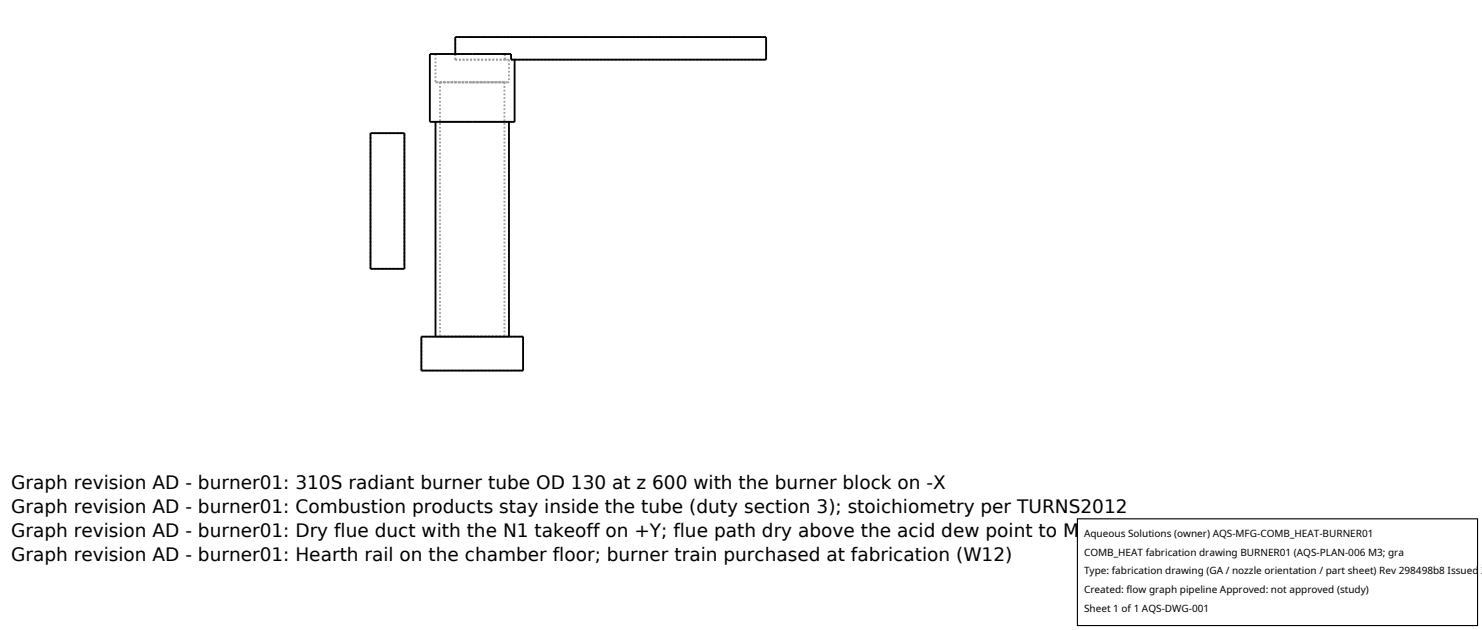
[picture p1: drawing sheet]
<svg xmlns="http://www.w3.org/2000/svg" width="212mm" height="90mm" viewBox="0 0 212 90" stroke-linecap="round" stroke-linejoin="round" font-family="sans-serif">
<defs><g id="words">
<g font-size="2.6">
<text x="1.6" y="69.8">Graph revision AD - burner01: 310S radiant burner tube OD 130 at z 600 with the burner block on -X</text>
<text x="1.6" y="73.3">Graph revision AD - burner01: Combustion products stay inside the tube (duty section 3); stoichiometry per TURNS2012</text>
<text x="1.6" y="76.7">Graph revision AD - burner01: Dry flue duct with the N1 takeoff on +Y; flue path dry above the acid dew point to MET_SCRUB</text>
<text x="1.6" y="80.2">Graph revision AD - burner01: Hearth rail on the chamber floor; burner train purchased at fabrication (W12)</text>
</g>
<g font-size="1.4">
<text x="154.8" y="76.6">Aqueous Solutions (owner) AQS-MFG-COMB_HEAT-BURNER01</text>
<text x="154.8" y="79.3">COMB_HEAT fabrication drawing BURNER01 (AQS-PLAN-006 M3; gra</text>
<text x="154.8" y="82">Type: fabrication drawing (GA / nozzle orientation / part sheet) Rev 298498b8 Issued 2</text>
<text x="154.8" y="84.7">Created: flow graph pipeline Approved: not approved (study)</text>
<text x="154.8" y="87.4">Sheet 1 of 1 AQS-DWG-001</text>
</g>
</g></defs>
<g fill="none" stroke="#a0a0a0" stroke-width=".26" stroke-dasharray=".3 .3" stroke-linecap="butt">
<path d="M52.9 19h4.9M62.2 17.4h5.2M62.2 7.7h5.2M62.2 11.7h5.2M62.2 7.7v4M62.8 11.7h4.6M62.8 11.7v36.4M65 5.3h44.4M65 8.5h7.1M65 8.5v-3.2M65 8.5v-.8M67.4 17.4h5.3"/>
<path d="M67.4 7.7h4.7M67.4 11.7h5.3M67.4 11.7h4.6M72 11.7h-9.2M72 11.7v36.4M72.1 7.7h.9M72.1 7.7h-9.9M72.1 7.7v.8M72.1 8.5h.6M72.7 17.4h-10.5M72.7 11.7h-10.5M72.7 8.5h-.6"/>
<path d="M72.7 8.5v3.2M73 7.7h-11.6M73 7.7v.8M73 8.5h.5M73 8.5h36.4M73.5 17.4h-12.1M73.5 8.5h-.5M109.4 8.5v-3.2M52.9 38.4h4.9M52.9 38.4v-19.4M57.8 38.4v-19.4M60.2 48.1h14.5"/>
<path d="M60.2 52.9v-4.8M60.2 52.9h14.5M62.2 48.1h10.5M62.8 48.1h9.2M67.4 48.1h-5.2M67.4 48.1h-4.6M72 48.1h-4.6M72.7 48.1h-5.3M74.7 52.9v-4.8"/>
</g>
<path d="M52.9 19h4.9v19.4h-4.9zM62.2 17.4v30.7M65 7.7v-2.4h44.4v3.2h-36.4v-.8h-11.6v9.7h12.1v-8.9M72.7 17.4v30.7M60.2 48.1h14.5v4.8h-14.5z" fill="none" stroke="#000" stroke-width=".26"/>
<path d="M153.9 74.1h57.1v15.2h-57.1z" fill="#fff" stroke="#000" stroke-width=".16"/>
<use href="#words"/>
</svg>
